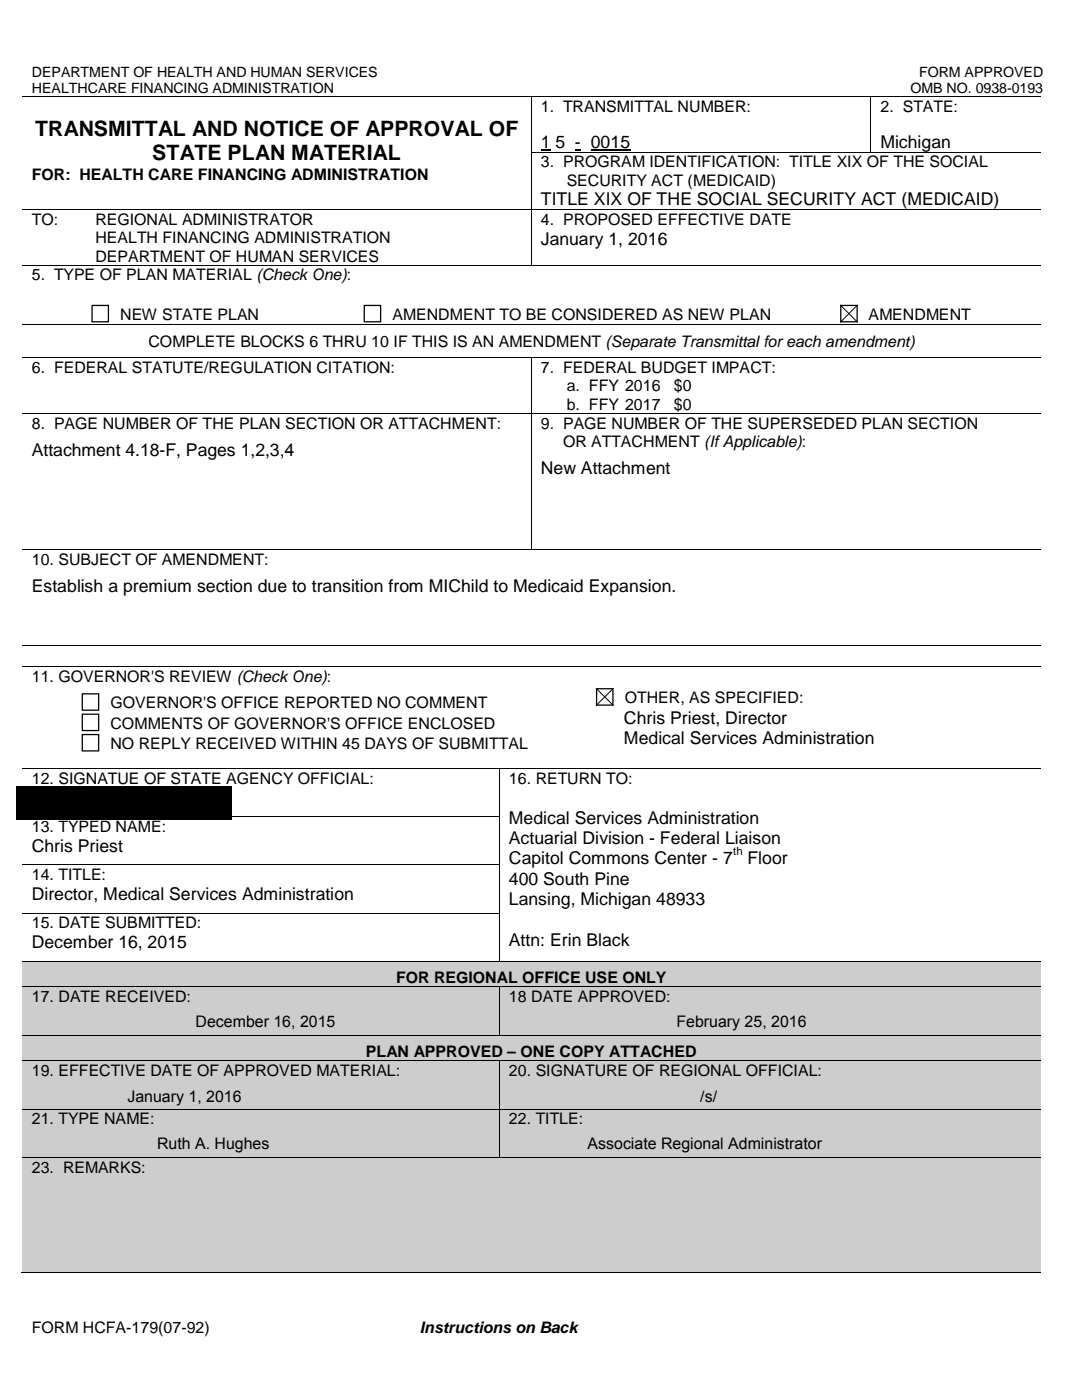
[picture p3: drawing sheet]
<svg xmlns="http://www.w3.org/2000/svg" width="216mm" height="279mm" viewBox="0 0 216 279" stroke-linecap="round" stroke-linejoin="round" font-family="sans-serif">
<defs><g id="words">
<g font-size="4.2">
<text x="7" y="27.1">TRANSMITTAL AND NOTICE OF APPROVAL OF</text>
<text x="30.4" y="32">STATE PLAN MATERIAL</text>
</g>
<g font-size="3.5">
<text x="107.9" y="29.5">1</text>
<text x="110.8" y="29.5">5 - 0015</text>
<text x="175.7" y="29.5">Michigan</text>
<text x="107.9" y="41">TITLE XIX OF THE SOCIAL SECURITY ACT (MEDICAID)</text>
<text x="107.9" y="48.9">January 1, 2016</text>
<text x="6.4" y="91">Attachment 4.18-F, Pages 1,2,3,4</text>
<text x="107.9" y="94.6">New Attachment</text>
<text x="6.3" y="118.2">Establish a premium section due to transition from MIChild to Medicaid Expansion.</text>
<text x="124.5" y="148.5">Medical Services Administration</text>
<text x="124.5" y="144.4">Chris Priest, Director</text>
<text x="101.6" y="164.4">Medical Services Administration</text>
<text x="6.3" y="170">Chris Priest</text>
<text x="101.6" y="168.4">Actuarial Division - Federal Liaison</text>
<text x="101.6" y="172.5">Capitol Commons Center - 7</text>
<text x="149.1" y="172.5">Floor</text>
<text x="6.3" y="179.6">Director, Medical Services Administration</text>
<text x="101.6" y="176.5">400 South Pine</text>
<text x="101.6" y="180.6">Lansing, Michigan 48933</text>
<text x="6.3" y="189.3">December 16, 2015</text>
<text x="101.6" y="188.7">Attn: Erin Black</text>
</g>
<g font-size="3.2">
<text x="107.9" y="22.3">1. TRANSMITTAL NUMBER:</text>
<text x="175.7" y="22.3">2. STATE:</text>
<text x="6.3" y="35.9">FOR: HEALTH CARE FINANCING ADMINISTRATION</text>
<text x="107.9" y="33.4">3. PROGRAM IDENTIFICATION: TITLE XIX OF THE SOCIAL</text>
<text x="113.1" y="37">SECURITY ACT (MEDICAID)</text>
<text x="6.3" y="44.9">TO:</text>
<text x="19" y="44.9">REGIONAL ADMINISTRATOR</text>
<text x="107.9" y="44.9">4. PROPOSED EFFECTIVE DATE</text>
<text x="19" y="48.6">HEALTH FINANCING ADMINISTRATION</text>
<text x="19" y="52.2">DEPARTMENT OF HUMAN SERVICES</text>
<text x="6.3" y="56">5. TYPE OF PLAN MATERIAL (Check One):</text>
<text x="24" y="63.9">NEW STATE PLAN</text>
<text x="78.3" y="63.9">AMENDMENT TO BE CONSIDERED AS NEW PLAN</text>
<text x="173.3" y="63.9">AMENDMENT</text>
<text x="29.6" y="69.2">COMPLETE BLOCKS 6 THRU 10 IF THIS IS AN AMENDMENT (Separate Transmittal for each amendment)</text>
<text x="6.3" y="74.5">6. FEDERAL STATUTE/REGULATION CITATION:</text>
<text x="107.9" y="74.5">7. FEDERAL BUDGET IMPACT:</text>
<text x="113.1" y="81.8">b. FFY 2017</text>
<text x="113.1" y="78.1">a. FFY 2016</text>
<text x="134.5" y="81.8">$0</text>
<text x="134.5" y="78.1">$0</text>
<text x="6.3" y="85.6">8. PAGE NUMBER OF THE PLAN SECTION OR ATTACHMENT:</text>
<text x="107.9" y="85.6">9. PAGE NUMBER OF THE SUPERSEDED PLAN SECTION</text>
<text x="112.4" y="89.2">OR ATTACHMENT (If Applicable):</text>
<text x="6.3" y="112.8">10. SUBJECT OF AMENDMENT:</text>
<text x="6.3" y="136">11. GOVERNOR'S REVIEW (Check One):</text>
<text x="22.1" y="141.4">GOVERNOR'S OFFICE REPORTED NO COMMENT</text>
<text x="124.7" y="140.4">OTHER, AS SPECIFIED:</text>
<text x="22.1" y="145.5">COMMENTS OF GOVERNOR'S OFFICE ENCLOSED</text>
<text x="22.1" y="149.5">NO REPLY RECEIVED WITHIN 45 DAYS OF SUBMITTAL</text>
<text x="6.3" y="156.4">12. SIGNATUE OF STATE AGENCY OFFICIAL:</text>
<text x="101.6" y="156.4">16. RETURN TO:</text>
<text x="6.3" y="166">13. TYPED NAME:</text>
<text x="6.3" y="175.6">14. TITLE:</text>
<text x="6.3" y="185.3">15. DATE SUBMITTED:</text>
<text x="79" y="196.1">FOR REGIONAL OFFICE USE ONLY</text>
<text x="6.3" y="200">17. DATE RECEIVED:</text>
<text x="101.6" y="200">18 DATE APPROVED:</text>
<text x="39" y="204.9">December 16, 2015</text>
<text x="135" y="204.9">February 25, 2016</text>
<text x="6.3" y="214.8">19. EFFECTIVE DATE OF APPROVED MATERIAL:</text>
<text x="73" y="210.9">PLAN APPROVED – ONE COPY ATTACHED</text>
<text x="101.6" y="214.8">20. SIGNATURE OF REGIONAL OFFICIAL:</text>
<text x="25.4" y="219.8">January 1, 2016</text>
<text x="139.7" y="219.8">/s/</text>
<text x="6.3" y="224.4">21. TYPE NAME:</text>
<text x="101.6" y="224.4">22. TITLE:</text>
<text x="31.4" y="229.3">Ruth A. Hughes</text>
<text x="117.3" y="229.3">Associate Regional Administrator</text>
<text x="6.3" y="234.1">23. REMARKS:</text>
<text x="6.3" y="266">FORM HCFA-179(07-92)</text>
<text x="83.8" y="266">Instructions on Back</text>
</g>
<g font-size="2.8">
<text x="6.3" y="15.3">DEPARTMENT OF HEALTH AND HUMAN SERVICES</text>
<text x="183.4" y="15.3">FORM APPROVED</text>
<text x="6.3" y="18.5">HEALTHCARE FINANCING ADMINISTRATION</text>
<text x="181.7" y="18.5">OMB NO. 0938-0193</text>
</g>
<text font-size="2.3" x="146.3" y="170.7">th</text>
</g></defs>
<g fill="#000">
<path d="M105.9 19.2h.2v.1h-.2zM173.7 19.2h.2v.1h-.2zM105.9 30.3h.2v.1h-.2zM107.9 29.8h2v.3h-2zM114.7 29.8h1.2v.3h-1.2zM173.7 30.3h.2v.1h-.2zM105.9 41.8h.2v.2h-.2zM105.9 52.9h.2v.2h-.2zM105.9 71.3h.2v.2h-.2zM105.9 82.5h.2v.1h-.2zM105.9 109.6h.2v.2h-.2zM116.8 132.9h.1v.2h-.1z"/>
<path d="M99.6 153.2h.1v.2h-.1zM116.8 153.2h.1v.2h-.1zM99.6 162.9h.1v.1h-.1zM99.6 172.5h.1v.2h-.1zM99.6 182.2h.1v.1h-.1z"/>
</g>
<path d="M117.9 30h7.9M18.4 61h3.2v3.2h-3.2zM72.7 61h3.2v3.2h-3.2zM167.8 61h3.2v3.2h-3.2zM16.4 138.5h3.3v3.2h-3.3zM119 137.5h3.3v3.2h-3.3zM16.4 142.5h3.3v3.3h-3.3zM16.4 146.6h3.3v3.3h-3.3z" fill="none" stroke="#000" stroke-width=".25"/>
<g fill="none" stroke="#000" stroke-width=".2">
<path d="M4.4 19.3h101.5M106 19.3v11M106.1 19.3h67.6M173.8 19.3v11M173.9 19.3h33.7M106 30.4v11.4M106.1 30.4h67.6M173.9 30.4h33.7M4.4 41.9h101.5M4.4 53h101.5M106 42v10.9M106.1 41.9h101.5"/>
<path d="M106.1 53h101.5M4.4 64.8h203.2M4.4 71.4h101.5M106 71.5v11M106.1 71.4h101.5M167.7 60.9l3.4 3.4M171.1 60.9l-3.4 3.4M4.4 82.5h101.5M106 82.6v27M106.1 82.5h101.5M4.4 109.7h101.5M106.1 109.7h101.5"/>
<path d="M4.4 128.7h203.2M4.4 133h112.4M116.9 133h90.7M119 137.4l3.3 3.4M122.3 137.4l-3.3 3.4M4.4 153.3h95.2M99.7 153.4v9.5M99.7 153.3h17.1M116.9 153.3h90.7M4.4 172.6h95.2M46 162.9h53.6M99.7 163v9.5"/>
<path d="M99.7 172.7v9.5M4.4 182.2h95.2M99.7 182.3v9.5"/>
</g>
<path d="M4.4 192h203.2v4.9h-203.2z" fill-rule="evenodd" fill="#cdcdcd"/>
<path d="M6.3 193.3h199.4v3.6h-199.4z" fill="#cdcdcd"/>
<path d="M4.4 191.9h95.2M99.7 191.9h107.9" fill="none" stroke="#000" stroke-width=".2"/>
<path d="M99.6 191.8h.1v.2h-.1z" fill="#000"/>
<g fill="#cdcdcd">
<path d="M4.4 197.1h95.2v9.4h-95.2z" fill-rule="evenodd"/>
<path d="M99.7 197.1h107.9v9.4h-107.9z" fill-rule="evenodd"/>
</g>
<g fill="#cdcdcd">
<path d="M6.3 197.1h91.4v3.6h-91.4z"/>
<path d="M101.6 197.1h104.1v3.6h-104.1z"/>
</g>
<path d="M4.4 197h95.2M99.7 197.1v9.4M99.7 197h107.9" fill="none" stroke="#000" stroke-width=".2"/>
<path d="M99.6 196.9h.1v.2h-.1z" fill="#000"/>
<path d="M4.4 206.7h203.2v4.9h-203.2z" fill-rule="evenodd" fill="#cdcdcd"/>
<path d="M6.3 208h199.4v3.6h-199.4z" fill="#cdcdcd"/>
<path d="M4.4 206.6h95.2M99.7 206.6h107.9" fill="none" stroke="#000" stroke-width=".2"/>
<path d="M99.6 206.5h.1v.2h-.1z" fill="#000"/>
<g fill="#cdcdcd">
<path d="M4.4 211.8h95.2v9.5h-95.2z" fill-rule="evenodd"/>
<path d="M99.7 211.8h107.9v9.5h-107.9z" fill-rule="evenodd"/>
</g>
<g fill="#cdcdcd">
<path d="M6.3 211.8h91.4v3.6h-91.4z"/>
<path d="M101.6 211.8h104.1v3.6h-104.1z"/>
</g>
<path d="M4.4 211.7h95.2M99.7 211.8v9.5M99.7 211.7h107.9" fill="none" stroke="#000" stroke-width=".2"/>
<path d="M99.6 211.6h.1v.2h-.1z" fill="#000"/>
<g fill="#cdcdcd">
<path d="M4.4 221.4h95.2v9.5h-95.2z" fill-rule="evenodd"/>
<path d="M99.7 221.4h107.9v9.5h-107.9z" fill-rule="evenodd"/>
</g>
<g fill="#cdcdcd">
<path d="M6.3 221.4h91.4v3.7h-91.4z"/>
<path d="M101.6 221.4h104.1v3.7h-104.1z"/>
</g>
<path d="M4.4 221.4h95.2M99.7 221.4v9.5M99.7 221.4h107.9" fill="none" stroke="#000" stroke-width=".2"/>
<path d="M99.6 221.3h.1v.1h-.1z" fill="#000"/>
<path d="M4.4 231.1h203.2v22.7h-203.2z" fill-rule="evenodd" fill="#cdcdcd"/>
<path d="M6.3 231.1h199.4v3.6h-199.4z" fill="#cdcdcd"/>
<path d="M4.4 231h95.2M99.7 231h107.9M4.2 253.9h203.4" fill="none" stroke="#000" stroke-width=".2"/>
<path d="M3.2 156.9h43v.5h-43zM3.2 157.1h43v6.5h-43zM99.6 230.9h.1v.2h-.1z" fill="#000"/>
<use href="#words"/>
</svg>
